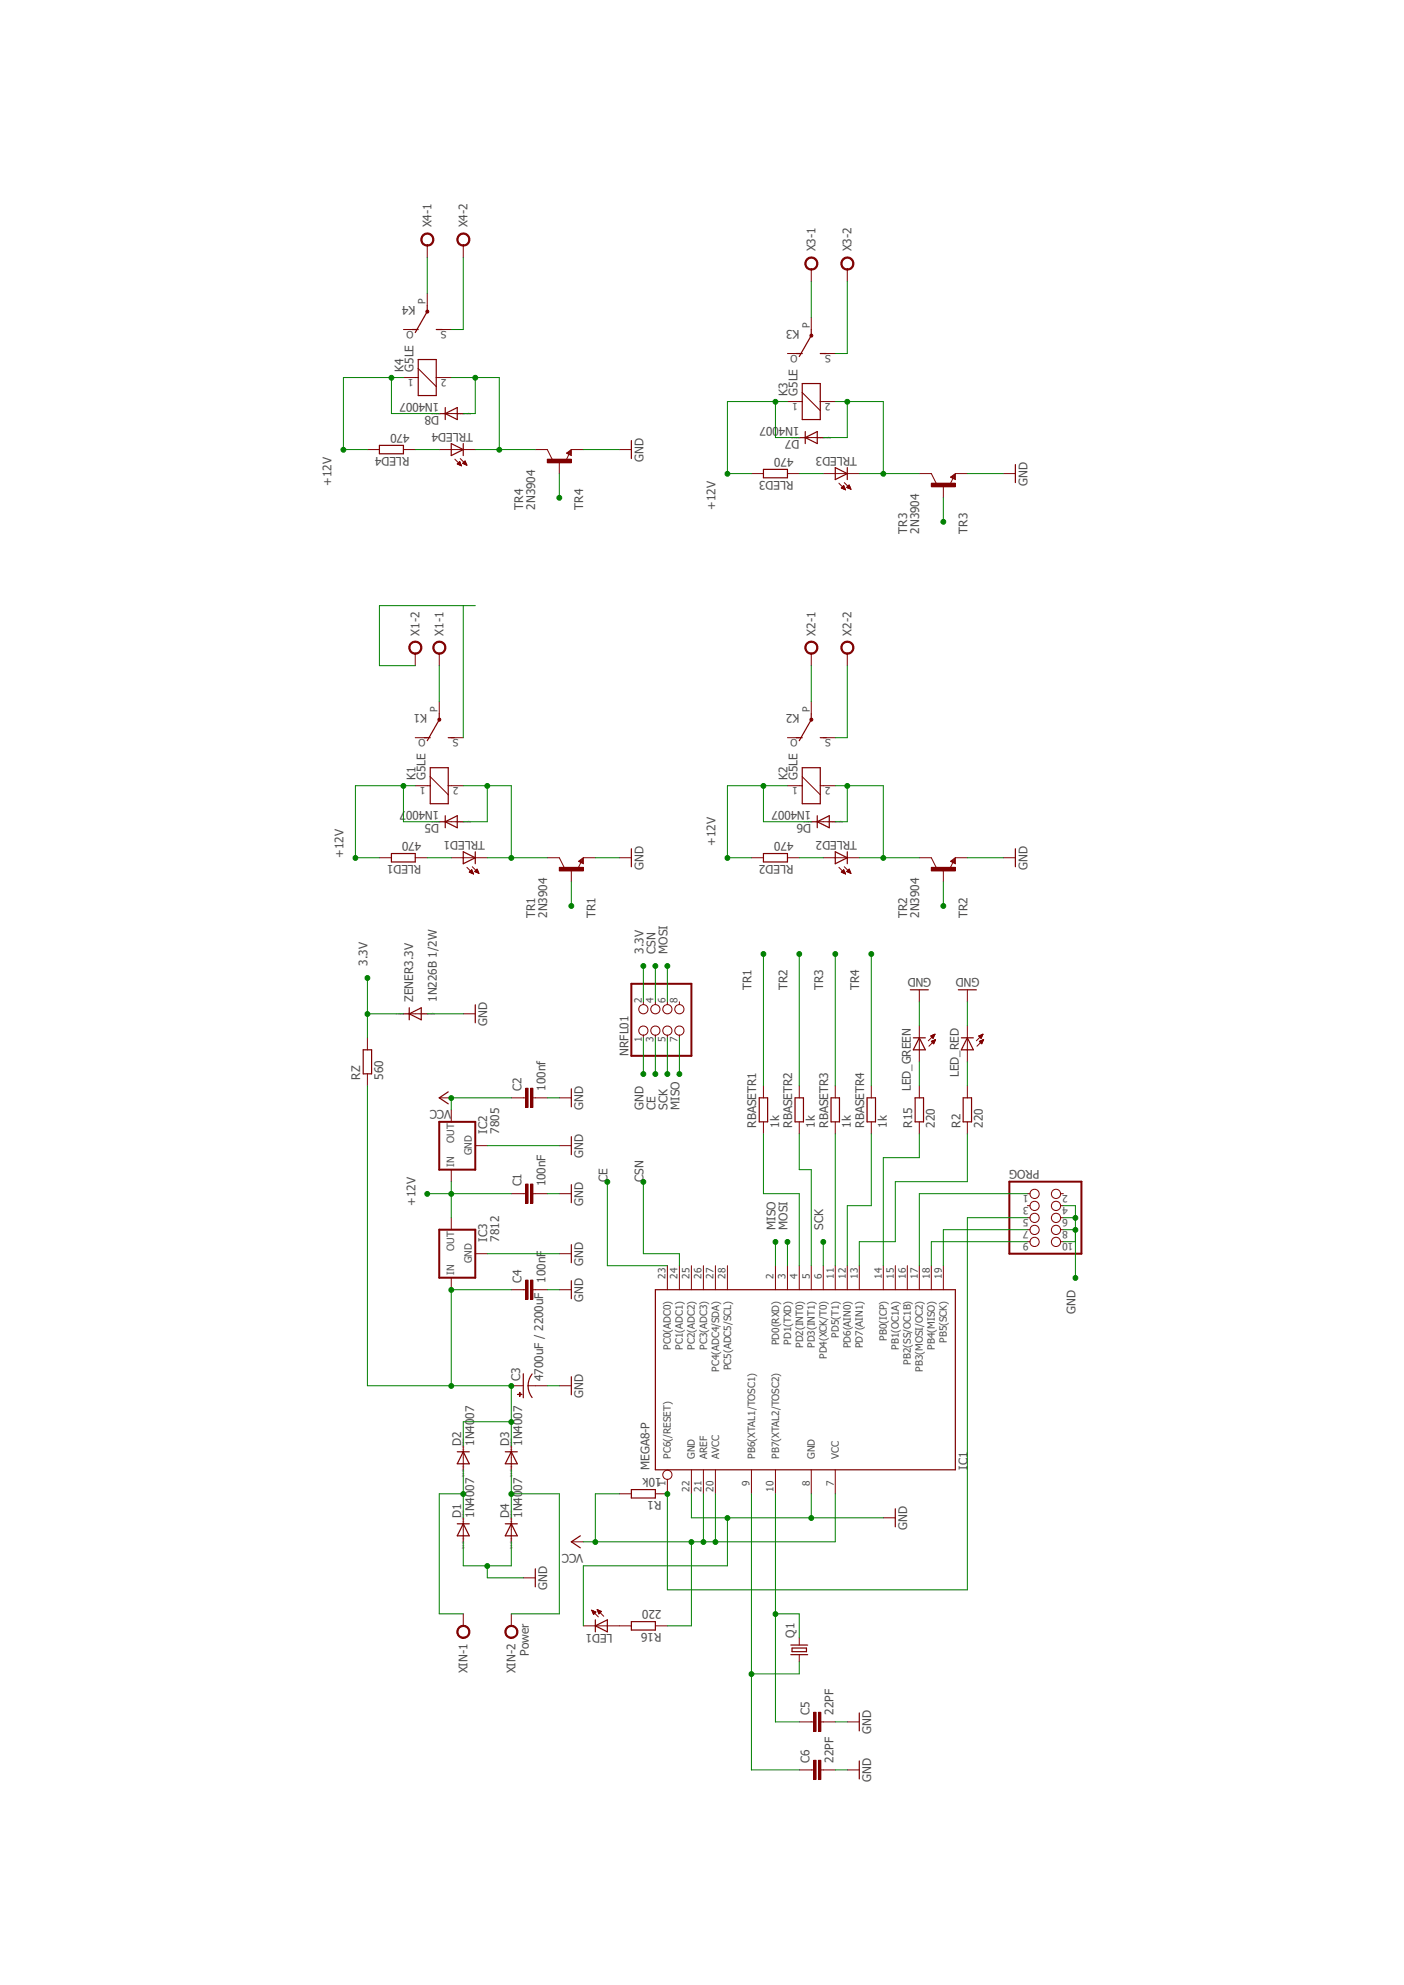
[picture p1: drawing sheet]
<svg xmlns="http://www.w3.org/2000/svg" width="297mm" height="420mm" viewBox="0 0 297 420" stroke-linecap="round" stroke-linejoin="round" font-family="sans-serif">
<defs><g id="words">
<g font-size="2.5" fill="#505050">
<text x="91.3" y="48.1" transform="rotate(-90 91.3 48.1)">X4-1</text>
<text x="98.9" y="48.1" transform="rotate(-90 98.9 48.1)">X4-2</text>
<text x="172.5" y="53.2" transform="rotate(-90 172.5 53.2)">X3-1</text>
<text x="180.1" y="53.2" transform="rotate(-90 180.1 53.2)">X3-2</text>
<text x="87.9" y="64.6" transform="rotate(-180 87.9 64.6)">K4</text>
<text x="169.1" y="69.7" transform="rotate(-180 169.1 69.7)">K3</text>
<text x="85.3" y="78.6" transform="rotate(-90 85.3 78.6)">K4</text>
<text x="87.5" y="78.6" transform="rotate(-90 87.5 78.6)">G5LE</text>
<text x="166.6" y="83.7" transform="rotate(-90 166.6 83.7)">K3</text>
<text x="168.7" y="83.7" transform="rotate(-90 168.7 83.7)">G5LE</text>
<text x="92.9" y="85.2" transform="rotate(-180 92.9 85.2)">1N4007</text>
<text x="92.9" y="88" transform="rotate(-180 92.9 88)">D8</text>
<text x="86.6" y="91.8" transform="rotate(-180 86.6 91.8)">470</text>
<text x="100" y="91.6" transform="rotate(-180 100 91.6)">TRLED4</text>
<text x="169.1" y="90.3" transform="rotate(-180 169.1 90.3)">1N4007</text>
<text x="169.1" y="93.1" transform="rotate(-180 169.1 93.1)">D7</text>
<text x="86.6" y="96.6" transform="rotate(-180 86.6 96.6)">RLED4</text>
<text x="136.1" y="97.7" transform="rotate(-90 136.1 97.7)">GND</text>
<text x="167.9" y="96.9" transform="rotate(-180 167.9 96.9)">470</text>
<text x="167.9" y="101.7" transform="rotate(-180 167.9 101.7)">RLED3</text>
<text x="181.3" y="96.6" transform="rotate(-180 181.3 96.6)">TRLED3</text>
<text x="70.1" y="102.7" transform="rotate(-90 70.1 102.7)">+12V</text>
<text x="110.7" y="107.8" transform="rotate(-90 110.7 107.8)">TR4</text>
<text x="113.2" y="107.8" transform="rotate(-90 113.2 107.8)">2N3904</text>
<text x="123.4" y="107.8" transform="rotate(-90 123.4 107.8)">TR4</text>
<text x="151.3" y="107.8" transform="rotate(-90 151.3 107.8)">+12V</text>
<text x="217.3" y="102.7" transform="rotate(-90 217.3 102.7)">GND</text>
<text x="191.9" y="112.9" transform="rotate(-90 191.9 112.9)">TR3</text>
<text x="194.5" y="112.9" transform="rotate(-90 194.5 112.9)">2N3904</text>
<text x="204.6" y="112.9" transform="rotate(-90 204.6 112.9)">TR3</text>
<text x="88.7" y="134.5" transform="rotate(-90 88.7 134.5)">X1-2</text>
<text x="93.8" y="134.5" transform="rotate(-90 93.8 134.5)">X1-1</text>
<text x="172.5" y="134.5" transform="rotate(-90 172.5 134.5)">X2-1</text>
<text x="180.1" y="134.5" transform="rotate(-90 180.1 134.5)">X2-2</text>
<text x="90.4" y="151" transform="rotate(-180 90.4 151)">K1</text>
<text x="169.1" y="151" transform="rotate(-180 169.1 151)">K2</text>
<text x="87.9" y="165" transform="rotate(-90 87.9 165)">K1</text>
<text x="90" y="165" transform="rotate(-90 90 165)">G5LE</text>
<text x="166.6" y="165" transform="rotate(-90 166.6 165)">K2</text>
<text x="168.7" y="165" transform="rotate(-90 168.7 165)">G5LE</text>
<text x="92.9" y="171.5" transform="rotate(-180 92.9 171.5)">1N4007</text>
<text x="171.6" y="171.5" transform="rotate(-180 171.6 171.5)">1N4007</text>
<text x="89.1" y="178.2" transform="rotate(-180 89.1 178.2)">470</text>
<text x="92.9" y="174.3" transform="rotate(-180 92.9 174.3)">D5</text>
<text x="102.6" y="177.9" transform="rotate(-180 102.6 177.9)">TRLED1</text>
<text x="151.3" y="178.9" transform="rotate(-90 151.3 178.9)">+12V</text>
<text x="167.9" y="178.2" transform="rotate(-180 167.9 178.2)">470</text>
<text x="171.6" y="174.3" transform="rotate(-180 171.6 174.3)">D6</text>
<text x="181.3" y="177.9" transform="rotate(-180 181.3 177.9)">TRLED2</text>
<text x="72.6" y="181.5" transform="rotate(-90 72.6 181.5)">+12V</text>
<text x="89.1" y="183" transform="rotate(-180 89.1 183)">RLED1</text>
<text x="136.1" y="184" transform="rotate(-90 136.1 184)">GND</text>
<text x="167.9" y="183" transform="rotate(-180 167.9 183)">RLED2</text>
<text x="217.3" y="184" transform="rotate(-90 217.3 184)">GND</text>
<text x="113.2" y="194.2" transform="rotate(-90 113.2 194.2)">TR1</text>
<text x="115.8" y="194.2" transform="rotate(-90 115.8 194.2)">2N3904</text>
<text x="125.9" y="194.2" transform="rotate(-90 125.9 194.2)">TR1</text>
<text x="191.9" y="194.2" transform="rotate(-90 191.9 194.2)">TR2</text>
<text x="194.5" y="194.2" transform="rotate(-90 194.5 194.2)">2N3904</text>
<text x="204.6" y="194.2" transform="rotate(-90 204.6 194.2)">TR2</text>
<text x="136.1" y="201.8" transform="rotate(-90 136.1 201.8)">3.3V</text>
<text x="138.6" y="201.8" transform="rotate(-90 138.6 201.8)">CSN</text>
<text x="141.2" y="201.8" transform="rotate(-90 141.2 201.8)">MOSI</text>
<text x="77.7" y="204.3" transform="rotate(-90 77.7 204.3)">3.3V</text>
<text x="159" y="209.4" transform="rotate(-90 159 209.4)">TR1</text>
<text x="166.6" y="209.4" transform="rotate(-90 166.6 209.4)">TR2</text>
<text x="174.2" y="209.4" transform="rotate(-90 174.2 209.4)">TR3</text>
<text x="181.8" y="209.4" transform="rotate(-90 181.8 209.4)">TR4</text>
<text x="197" y="206.9" transform="rotate(-180 197 206.9)">GND</text>
<text x="207.2" y="206.9" transform="rotate(-180 207.2 206.9)">GND</text>
<text x="87.4" y="212" transform="rotate(-90 87.4 212)">ZENER3.3V</text>
<text x="92.4" y="212" transform="rotate(-90 92.4 212)">1N226B 1/2W</text>
<text x="103.1" y="217" transform="rotate(-90 103.1 217)">GND</text>
<text x="132.9" y="223.4" transform="rotate(-90 132.9 223.4)">NRFL01</text>
<text x="202.9" y="227.9" transform="rotate(-90 202.9 227.9)">LED_RED</text>
<text x="76.2" y="228.5" transform="rotate(-90 76.2 228.5)">RZ</text>
<text x="81" y="228.5" transform="rotate(-90 81 228.5)">560</text>
<text x="110.3" y="230.7" transform="rotate(-90 110.3 230.7)">C2</text>
<text x="115.4" y="230.7" transform="rotate(-90 115.4 230.7)">100nf</text>
<text x="192.7" y="230.9" transform="rotate(-90 192.7 230.9)">LED_GREEN</text>
<text x="95.5" y="234.8" transform="rotate(-180 95.5 234.8)">VCC</text>
<text x="103.1" y="239.9" transform="rotate(-90 103.1 239.9)">IC2</text>
<text x="105.6" y="239.9" transform="rotate(-90 105.6 239.9)">7805</text>
<text x="123.4" y="234.8" transform="rotate(-90 123.4 234.8)">GND</text>
<text x="136.1" y="234.8" transform="rotate(-90 136.1 234.8)">GND</text>
<text x="138.6" y="234.8" transform="rotate(-90 138.6 234.8)">CE</text>
<text x="141.2" y="234.8" transform="rotate(-90 141.2 234.8)">SCK</text>
<text x="143.7" y="234.8" transform="rotate(-90 143.7 234.8)">MISO</text>
<text x="160" y="238.6" transform="rotate(-90 160 238.6)">RBASETR1</text>
<text x="164.8" y="238.6" transform="rotate(-90 164.8 238.6)">1k</text>
<text x="167.6" y="238.6" transform="rotate(-90 167.6 238.6)">RBASETR2</text>
<text x="172.4" y="238.6" transform="rotate(-90 172.4 238.6)">1k</text>
<text x="175.2" y="238.6" transform="rotate(-90 175.2 238.6)">RBASETR3</text>
<text x="180" y="238.6" transform="rotate(-90 180 238.6)">1k</text>
<text x="182.8" y="238.6" transform="rotate(-90 182.8 238.6)">RBASETR4</text>
<text x="187.6" y="238.6" transform="rotate(-90 187.6 238.6)">1k</text>
<text x="193" y="238.6" transform="rotate(-90 193 238.6)">R15</text>
<text x="197.8" y="238.6" transform="rotate(-90 197.8 238.6)">220</text>
<text x="203.2" y="238.6" transform="rotate(-90 203.2 238.6)">R2</text>
<text x="207.9" y="238.6" transform="rotate(-90 207.9 238.6)">220</text>
<text x="123.4" y="245" transform="rotate(-90 123.4 245)">GND</text>
<text x="110.3" y="251" transform="rotate(-90 110.3 251)">C1</text>
<text x="115.4" y="251" transform="rotate(-90 115.4 251)">100nF</text>
<text x="128.5" y="250" transform="rotate(-90 128.5 250)">CE</text>
<text x="136.1" y="250" transform="rotate(-90 136.1 250)">CSN</text>
<text x="219.9" y="247.6" transform="rotate(-180 219.9 247.6)">PROG</text>
<text x="87.9" y="255.1" transform="rotate(-90 87.9 255.1)">+12V</text>
<text x="123.4" y="255.1" transform="rotate(-90 123.4 255.1)">GND</text>
<text x="103.1" y="262.7" transform="rotate(-90 103.1 262.7)">IC3</text>
<text x="105.6" y="262.7" transform="rotate(-90 105.6 262.7)">7812</text>
<text x="164" y="260.2" transform="rotate(-90 164 260.2)">MISO</text>
<text x="166.6" y="260.2" transform="rotate(-90 166.6 260.2)">MOSI</text>
<text x="174.2" y="260.2" transform="rotate(-90 174.2 260.2)">SCK</text>
<text x="123.4" y="267.8" transform="rotate(-90 123.4 267.8)">GND</text>
<text x="110.3" y="271.4" transform="rotate(-90 110.3 271.4)">C4</text>
<text x="115.4" y="271.4" transform="rotate(-90 115.4 271.4)">100nF</text>
<text x="123.4" y="275.4" transform="rotate(-90 123.4 275.4)">GND</text>
<text x="227.5" y="278" transform="rotate(-90 227.5 278)">GND</text>
<text x="110.1" y="292.2" transform="rotate(-90 110.1 292.2)">C3</text>
<text x="114.9" y="292.2" transform="rotate(-90 114.9 292.2)">4700uF / 2200uF</text>
<text x="123.4" y="295.7" transform="rotate(-90 123.4 295.7)">GND</text>
<text x="97.5" y="305.9" transform="rotate(-90 97.5 305.9)">D2</text>
<text x="100.3" y="305.9" transform="rotate(-90 100.3 305.9)">1N4007</text>
<text x="107.7" y="305.9" transform="rotate(-90 107.7 305.9)">D3</text>
<text x="110.5" y="305.9" transform="rotate(-90 110.5 305.9)">1N4007</text>
<text x="137.4" y="311" transform="rotate(-90 137.4 311)">MEGA8-P</text>
<text x="204.6" y="311" transform="rotate(-90 204.6 311)">IC1</text>
<text x="139.9" y="312.8" transform="rotate(-180 139.9 312.8)">10k</text>
<text x="139.9" y="317.6" transform="rotate(-180 139.9 317.6)">R1</text>
<text x="97.5" y="321.1" transform="rotate(-90 97.5 321.1)">D1</text>
<text x="100.3" y="321.1" transform="rotate(-90 100.3 321.1)">1N4007</text>
<text x="107.7" y="321.1" transform="rotate(-90 107.7 321.1)">D4</text>
<text x="110.5" y="321.1" transform="rotate(-90 110.5 321.1)">1N4007</text>
<text x="191.9" y="323.7" transform="rotate(-90 191.9 323.7)">GND</text>
<text x="123.4" y="328.8" transform="rotate(-180 123.4 328.8)">VCC</text>
<text x="115.8" y="336.4" transform="rotate(-90 115.8 336.4)">GND</text>
<text x="139.9" y="340.7" transform="rotate(-180 139.9 340.7)">220</text>
<text x="129.6" y="345.8" transform="rotate(-180 129.6 345.8)">LED1</text>
<text x="139.9" y="345.5" transform="rotate(-180 139.9 345.5)">R16</text>
<text x="168.1" y="346.5" transform="rotate(-90 168.1 346.5)">Q1</text>
<text x="111.8" y="350.3" transform="rotate(-90 111.8 350.3)">Power</text>
<text x="98.9" y="354.1" transform="rotate(-90 98.9 354.1)">XIN-1</text>
<text x="109.1" y="354.1" transform="rotate(-90 109.1 354.1)">XIN-2</text>
<text x="171.2" y="362.8" transform="rotate(-90 171.2 362.8)">C5</text>
<text x="176.3" y="362.8" transform="rotate(-90 176.3 362.8)">22PF</text>
<text x="184.3" y="366.9" transform="rotate(-90 184.3 366.9)">GND</text>
<text x="171.2" y="373" transform="rotate(-90 171.2 373)">C6</text>
<text x="176.3" y="373" transform="rotate(-90 176.3 373)">22PF</text>
<text x="184.3" y="377" transform="rotate(-90 184.3 377)">GND</text>
</g>
<g font-size="2.1" fill="#505050">
<text x="90" y="64.3" transform="rotate(-90 90 64.3)">P</text>
<text x="87.5" y="70.1" transform="rotate(-180 87.5 70.1)">O</text>
<text x="94.5" y="70.1" transform="rotate(-180 94.5 70.1)">S</text>
<text x="171.3" y="69.4" transform="rotate(-90 171.3 69.4)">P</text>
<text x="168.7" y="75.2" transform="rotate(-180 168.7 75.2)">O</text>
<text x="175.7" y="75.2" transform="rotate(-180 175.7 75.2)">S</text>
<text x="87.5" y="80.3" transform="rotate(-180 87.5 80.3)">1</text>
<text x="94.4" y="80.3" transform="rotate(-180 94.4 80.3)">2</text>
<text x="168.7" y="85.3" transform="rotate(-180 168.7 85.3)">1</text>
<text x="175.7" y="85.3" transform="rotate(-180 175.7 85.3)">2</text>
<text x="92.6" y="150.7" transform="rotate(-90 92.6 150.7)">P</text>
<text x="171.3" y="150.7" transform="rotate(-90 171.3 150.7)">P</text>
<text x="90" y="156.4" transform="rotate(-180 90 156.4)">O</text>
<text x="97" y="156.4" transform="rotate(-180 97 156.4)">S</text>
<text x="168.7" y="156.4" transform="rotate(-180 168.7 156.4)">O</text>
<text x="175.7" y="156.4" transform="rotate(-180 175.7 156.4)">S</text>
<text x="90" y="166.6" transform="rotate(-180 90 166.6)">1</text>
<text x="97" y="166.6" transform="rotate(-180 97 166.6)">2</text>
<text x="168.7" y="166.6" transform="rotate(-180 168.7 166.6)">1</text>
<text x="175.7" y="166.6" transform="rotate(-180 175.7 166.6)">2</text>
<text x="135.8" y="212.1" transform="rotate(-90 135.8 212.1)">2</text>
<text x="138.3" y="212.1" transform="rotate(-90 138.3 212.1)">4</text>
<text x="140.8" y="212.1" transform="rotate(-90 140.8 212.1)">6</text>
<text x="143.3" y="212.1" transform="rotate(-90 143.3 212.1)">8</text>
<text x="135.8" y="220.5" transform="rotate(-90 135.8 220.5)">1</text>
<text x="138.3" y="220.5" transform="rotate(-90 138.3 220.5)">3</text>
<text x="140.8" y="220.5" transform="rotate(-90 140.8 220.5)">5</text>
<text x="143.3" y="220.5" transform="rotate(-90 143.3 220.5)">7</text>
<text x="96.1" y="241.8" transform="rotate(-90 96.1 241.8)">OUT</text>
<text x="99.8" y="244.5" transform="rotate(-90 99.8 244.5)">GND</text>
<text x="96.1" y="246.9" transform="rotate(-90 96.1 246.9)">IN</text>
<text x="217.6" y="252.9" transform="rotate(-180 217.6 252.9)">1</text>
<text x="217.6" y="255.5" transform="rotate(-180 217.6 255.5)">3</text>
<text x="225.9" y="252.9" transform="rotate(-180 225.9 252.9)">2</text>
<text x="225.9" y="255.5" transform="rotate(-180 225.9 255.5)">4</text>
<text x="217.6" y="258" transform="rotate(-180 217.6 258)">5</text>
<text x="217.6" y="260.6" transform="rotate(-180 217.6 260.6)">7</text>
<text x="217.6" y="263.1" transform="rotate(-180 217.6 263.1)">9</text>
<text x="225.9" y="258" transform="rotate(-180 225.9 258)">6</text>
<text x="225.9" y="260.6" transform="rotate(-180 225.9 260.6)">8</text>
<text x="227" y="263.1" transform="rotate(-180 227 263.1)">10</text>
<text x="96.1" y="269.7" transform="rotate(-90 96.1 269.7)">IN</text>
<text x="96.1" y="264.6" transform="rotate(-90 96.1 264.6)">OUT</text>
<text x="99.8" y="267.3" transform="rotate(-90 99.8 267.3)">GND</text>
<text x="140.8" y="270.6" transform="rotate(-90 140.8 270.6)">23</text>
<text x="143.3" y="270.6" transform="rotate(-90 143.3 270.6)">24</text>
<text x="145.9" y="270.6" transform="rotate(-90 145.9 270.6)">25</text>
<text x="148.4" y="270.6" transform="rotate(-90 148.4 270.6)">26</text>
<text x="151" y="270.6" transform="rotate(-90 151 270.6)">27</text>
<text x="153.5" y="270.6" transform="rotate(-90 153.5 270.6)">28</text>
<text x="163.7" y="270.6" transform="rotate(-90 163.7 270.6)">2</text>
<text x="166.2" y="270.6" transform="rotate(-90 166.2 270.6)">3</text>
<text x="168.7" y="270.6" transform="rotate(-90 168.7 270.6)">4</text>
<text x="171.3" y="270.6" transform="rotate(-90 171.3 270.6)">5</text>
<text x="173.8" y="270.6" transform="rotate(-90 173.8 270.6)">6</text>
<text x="176.4" y="270.6" transform="rotate(-90 176.4 270.6)">11</text>
<text x="178.9" y="270.6" transform="rotate(-90 178.9 270.6)">12</text>
<text x="181.4" y="270.6" transform="rotate(-90 181.4 270.6)">13</text>
<text x="186.5" y="270.6" transform="rotate(-90 186.5 270.6)">14</text>
<text x="189.1" y="270.6" transform="rotate(-90 189.1 270.6)">15</text>
<text x="191.6" y="270.6" transform="rotate(-90 191.6 270.6)">16</text>
<text x="194.1" y="270.6" transform="rotate(-90 194.1 270.6)">17</text>
<text x="196.7" y="270.6" transform="rotate(-90 196.7 270.6)">18</text>
<text x="199.2" y="270.6" transform="rotate(-90 199.2 270.6)">19</text>
<text x="141.9" y="285.6" transform="rotate(-90 141.9 285.6)">PC0(ADC0)</text>
<text x="144.5" y="285.6" transform="rotate(-90 144.5 285.6)">PC1(ADC1)</text>
<text x="147" y="285.6" transform="rotate(-90 147 285.6)">PC2(ADC2)</text>
<text x="149.6" y="285.6" transform="rotate(-90 149.6 285.6)">PC3(ADC3)</text>
<text x="164.8" y="284.6" transform="rotate(-90 164.8 284.6)">PD0(RXD)</text>
<text x="167.3" y="284.5" transform="rotate(-90 167.3 284.5)">PD1(TXD)</text>
<text x="169.9" y="285.2" transform="rotate(-90 169.9 285.2)">PD2(INT0)</text>
<text x="172.4" y="285.2" transform="rotate(-90 172.4 285.2)">PD3(INT1)</text>
<text x="174.9" y="287.5" transform="rotate(-90 174.9 287.5)">PD4(XCK/T0)</text>
<text x="177.5" y="283" transform="rotate(-90 177.5 283)">PD5(T1)</text>
<text x="180" y="285.2" transform="rotate(-90 180 285.2)">PD6(AIN0)</text>
<text x="182.5" y="285.2" transform="rotate(-90 182.5 285.2)">PD7(AIN1)</text>
<text x="187.6" y="283.7" transform="rotate(-90 187.6 283.7)">PB0(ICP)</text>
<text x="190.2" y="285.6" transform="rotate(-90 190.2 285.6)">PB1(OC1A)</text>
<text x="197.8" y="285.5" transform="rotate(-90 197.8 285.5)">PB4(MISO)</text>
<text x="200.3" y="284.1" transform="rotate(-90 200.3 284.1)">PB5(SCK)</text>
<text x="152.1" y="290.3" transform="rotate(-90 152.1 290.3)">PC4(ADC4/SDA)</text>
<text x="154.6" y="289.9" transform="rotate(-90 154.6 289.9)">PC5(ADC5/SCL)</text>
<text x="192.7" y="288.7" transform="rotate(-90 192.7 288.7)">PB2(SS/OC1B)</text>
<text x="195.2" y="290.2" transform="rotate(-90 195.2 290.2)">PB3(MOSI/OC2)</text>
<text x="141.9" y="308.6" transform="rotate(-90 141.9 308.6)">PC6(/RESET)</text>
<text x="147" y="308.6" transform="rotate(-90 147 308.6)">GND</text>
<text x="149.6" y="308.6" transform="rotate(-90 149.6 308.6)">AREF</text>
<text x="152.1" y="308.6" transform="rotate(-90 152.1 308.6)">AVCC</text>
<text x="159.7" y="308.6" transform="rotate(-90 159.7 308.6)">PB6(XTAL1/TOSC1)</text>
<text x="164.8" y="308.6" transform="rotate(-90 164.8 308.6)">PB7(XTAL2/TOSC2)</text>
<text x="172.4" y="308.6" transform="rotate(-90 172.4 308.6)">GND</text>
<text x="177.5" y="308.6" transform="rotate(-90 177.5 308.6)">VCC</text>
<text x="140.8" y="314.4" transform="rotate(-90 140.8 314.4)">1</text>
<text x="145.9" y="315.6" transform="rotate(-90 145.9 315.6)">22</text>
<text x="148.4" y="315.6" transform="rotate(-90 148.4 315.6)">21</text>
<text x="151" y="315.6" transform="rotate(-90 151 315.6)">20</text>
<text x="158.6" y="314.4" transform="rotate(-90 158.6 314.4)">9</text>
<text x="163.7" y="315.6" transform="rotate(-90 163.7 315.6)">10</text>
<text x="171.3" y="314.4" transform="rotate(-90 171.3 314.4)">8</text>
<text x="176.4" y="314.4" transform="rotate(-90 176.4 314.4)">7</text>
</g>
<g font-size=".6" fill="#800080">
<text x="94.5" y="87.3" transform="rotate(-180 94.5 87.3)">SpiceOrder 2</text>
<text x="99.6" y="87.3" transform="rotate(-180 99.6 87.3)">SpiceOrder 1</text>
<text x="170.7" y="92.4" transform="rotate(-180 170.7 92.4)">SpiceOrder 2</text>
<text x="175.7" y="92.4" transform="rotate(-180 175.7 92.4)">SpiceOrder 1</text>
<text x="94.5" y="173.7" transform="rotate(-180 94.5 173.7)">SpiceOrder 2</text>
<text x="99.6" y="173.7" transform="rotate(-180 99.6 173.7)">SpiceOrder 1</text>
<text x="173.2" y="173.7" transform="rotate(-180 173.2 173.7)">SpiceOrder 2</text>
<text x="178.3" y="173.7" transform="rotate(-180 178.3 173.7)">SpiceOrder 1</text>
<text x="86.9" y="214.3" transform="rotate(-180 86.9 214.3)">SpiceOrder 2</text>
<text x="92" y="214.3" transform="rotate(-180 92 214.3)">SpiceOrder 1</text>
<text x="98.2" y="307.5" transform="rotate(-90 98.2 307.5)">SpiceOrder 2</text>
<text x="108.4" y="307.5" transform="rotate(-90 108.4 307.5)">SpiceOrder 2</text>
<text x="98.2" y="312.6" transform="rotate(-90 98.2 312.6)">SpiceOrder 1</text>
<text x="108.4" y="312.6" transform="rotate(-90 108.4 312.6)">SpiceOrder 1</text>
<text x="98.2" y="322.7" transform="rotate(-90 98.2 322.7)">SpiceOrder 2</text>
<text x="108.4" y="322.7" transform="rotate(-90 108.4 322.7)">SpiceOrder 2</text>
<text x="98.2" y="327.8" transform="rotate(-90 98.2 327.8)">SpiceOrder 1</text>
<text x="108.4" y="327.8" transform="rotate(-90 108.4 327.8)">SpiceOrder 1</text>
</g>
</g></defs>
<path d="M67.7 42.3l161.6 335.4M229.3 42.3l-161.6 335.4" fill="none" stroke="#fff" stroke-width=".21"/>
<g fill="none" stroke="#800000" stroke-width=".25">
<path d="M160.6 232.3h1.8v5.1h-1.8zM168.2 232.3h1.8v5.1h-1.8zM175.8 232.3h1.8v5.1h-1.8zM183.4 232.3h1.8v5.1h-1.8zM193.6 232.3h1.8v5.1h-1.8zM138.6 272.9h63.5v38.1h-63.5zM133.6 315.2h5v1.7h-5zM189.4 319.2v3.8M96.7 322.4h2.6M98 322.4l1.3 2.6h-2.6zM122.8 325l-1.9 1.2 1.9 1.3M125.9 344l2.6-1.3v2.6z"/>
<path d="M125.9 342.7v2.6M133.6 343.1h5v1.8h-5z"/>
</g>
<g fill="none" stroke="#800000" stroke-width=".21">
<path d="M95.5 234.8v2.6M161.5 229.7v2.6M161.5 237.4v2.5M169.1 229.7v2.6M169.1 237.4v2.5M176.7 229.7v2.6M176.7 237.4v2.5M184.3 229.7v2.6M184.3 237.4v2.5M194.5 229.7v2.6M194.5 237.4v2.5M95.5 247.5v2.5"/>
<path d="M100.5 242.4h2.6M110.7 252.6h.5M112.7 252.6h.5M217.3 252.6h.6M217.3 255.1h.6M217.3 257.6h.6M224.4 252.6h.6M224.4 255.1h.6M224.4 257.6h.6M141.2 267.8v5.1M143.7 267.8v5.1M146.3 267.8v5.1"/>
<path d="M148.8 267.8v5.1M151.3 267.8v5.1M153.9 267.8v5.1M164 267.8v5.1M166.6 267.8v5.1M169.1 267.8v5.1M171.6 267.8v5.1M174.2 267.8v5.1M176.7 267.8v5.1M179.2 267.8v5.1M181.8 267.8v5.1M186.9 267.8v5.1"/>
<path d="M189.4 267.8v5.1M191.9 267.8v5.1M194.5 267.8v5.1M197 267.8v5.1M199.6 267.8v5.1M217.3 260.2h.6M217.3 262.7h.6M224.4 260.2h.6M224.4 262.7h.6M131 316.1h2.6M141.2 313v3.1h-2.6M146.3 311v5.1"/>
<path d="M148.8 311v5.1M151.3 311v5.1M159 311v5.1M164 311v5.1M171.6 311v5.1M176.7 311v5.1M98 321.1v5.1M120.9 326.2h2.5M186.9 321.1h2.5M123.4 344h10.2M125.2 340.7l1.4 1.4M125.2 340.7l.9 .4-.5 .5"/>
<path d="M125.2 340.7l.4 .9M125.2 340.7h.1M125.3 340.7v.3M125.4 340.8v.4M125.5 340.8v.6M125.6 340.9v.7M125.6 340.9v.6M125.7 341v.4M125.8 341v.3M125.9 341v.2M126 341v.2M126.3 340.6l1.4 1.4"/>
<path d="M126.3 340.6l.9 .4-.5 .5M126.3 340.6l.4 .9M126.4 340.6v.1M126.4 340.6v.3M126.5 340.7v.4M126.6 340.7v.5M126.7 340.7v.8M126.8 340.8v.6M126.9 340.8v.5M127 340.9v.3M127.1 340.9v.2M127.2 340.9v.1"/>
<path d="M138.6 344h2.6"/>
<circle cx="218.9" cy="255.1" r=".98"/>
<circle cx="218.9" cy="257.7" r=".98"/>
<circle cx="218.9" cy="252.6" r=".98"/>
<circle cx="223.4" cy="257.7" r=".98"/>
<circle cx="223.4" cy="255.1" r=".98"/>
<circle cx="223.4" cy="252.6" r=".98"/>
<circle cx="218.9" cy="262.8" r=".98"/>
<circle cx="218.9" cy="260.2" r=".98"/>
<circle cx="223.4" cy="262.8" r=".98"/>
<circle cx="223.4" cy="260.2" r=".98"/>
<circle cx="141.2" cy="312" r=".98"/>
</g>
<path d="M92.9 237.4h7.6v10.1h-7.6zM213.5 250h15.3v15.3h-15.3z" fill="none" stroke="#800000" stroke-width=".42"/>
<path d="M112.2 250.5h.5v4.1h-.5z" fill-rule="evenodd" fill="#800000"/>
<path d="M112.2 250.5h.5v4.1h-.5z" fill="none" stroke="#800000" stroke-width=".21"/>
<path d="M111.2 250.5h.5v4.1h-.5z" fill-rule="evenodd" fill="#800000"/>
<path d="M110.7 232.3h.5M112.7 232.3h.5M108.2 252.6h2.5M111.2 250.5h.5v4.1h-.5zM113.2 252.6h2.6" fill="none" stroke="#800000" stroke-width=".21"/>
<path d="M112.2 230.3h.5v4h-.5z" fill-rule="evenodd" fill="#800000"/>
<path d="M112.2 230.3h.5v4h-.5z" fill="none" stroke="#800000" stroke-width=".21"/>
<path d="M111.2 230.3h.5v4h-.5z" fill-rule="evenodd" fill="#800000"/>
<path d="M108.2 232.3h2.5M111.2 230.3h.5v4h-.5zM113.2 232.3h2.6M118.3 232.3h2.6M118.3 252.6h2.6M118.3 242.4h2.6M110.7 333.8h2.5" fill="none" stroke="#800000" stroke-width=".21"/>
<path d="M120.9 230.4v3.8M120.9 240.5v3.8M120.9 250.7v3.8M113.2 331.9v3.8" fill="none" stroke="#800000" stroke-width=".25"/>
<path d="M97.1 344.2a1.39 1.39 0 0 1 2.2 .6 1.39 1.39 0 0 1-1.3 1.9v-.3a1.13 1.13 0 0 1-1.1-1.5 1.13 1.13 0 0 1 1.9-.4 1.13 1.13 0 0 1-.4 1.8l-.4 .1v.3a1.39 1.39 0 0 1-1.3-1 1.39 1.39 0 0 1 .4-1.5z" fill-rule="evenodd" fill="#800000"/>
<path d="M97.1 344.2a1.39 1.39 0 0 1 2.2 .6 1.39 1.39 0 0 1-1.3 1.9v-.3a1.13 1.13 0 0 1-1.1-1.5 1.13 1.13 0 0 1 1.9-.4 1.13 1.13 0 0 1-.4 1.8l-.4 .1v.3a1.39 1.39 0 0 1-1.3-1 1.39 1.39 0 0 1 .4-1.5zM98 341.5v2.5" fill="none" stroke="#800000" stroke-width=".21"/>
<path d="M107.3 344.2a1.39 1.39 0 0 1 2.2 .6 1.39 1.39 0 0 1-1.3 1.9v-.3a1.13 1.13 0 0 1-1.1-1.5 1.13 1.13 0 0 1 1.8-.4 1.13 1.13 0 0 1-.4 1.8l-.3 .1v.3a1.39 1.39 0 0 1-1.3-1 1.39 1.39 0 0 1 .4-1.5z" fill-rule="evenodd" fill="#800000"/>
<path d="M92.9 232.3h2.6M111.7 293.2h1.5M107.3 344.2a1.39 1.39 0 0 1 2.2 .6 1.39 1.39 0 0 1-1.3 1.9v-.3a1.13 1.13 0 0 1-1.1-1.5 1.13 1.13 0 0 1 1.8-.4 1.13 1.13 0 0 1-.4 1.8l-.3 .1v.3a1.39 1.39 0 0 1-1.3-1 1.39 1.39 0 0 1 .4-1.5zM108.2 341.5v2.5" fill="none" stroke="#800000" stroke-width=".21"/>
<path d="M94.8 231l-1.9 1.3 1.9 1.3M110.7 290.7v5M112.6 290.7a4.1 4.1 0 0 0 0 5" fill="none" stroke="#800000" stroke-width=".25"/>
<path d="M109.9 294.6l.1 .8z" fill-rule="evenodd" fill="#800000"/>
<path d="M109.9 294.6l.1 .8z" fill="none" stroke="#800000" stroke-width=".21"/>
<path d="M109.6 295l.8 .1z" fill-rule="evenodd" fill="#800000"/>
<g fill="none" stroke="#800000" stroke-width=".21">
<path d="M95.5 257.6v2.6M95.5 270.3v2.6M100.5 265.3h2.6M110.7 272.9h.5M112.7 272.9h.5M118.3 265.3h2.6M108.2 293.2h2.5M109.6 295l.8 .1zM113.2 293.2h2.6M118.3 293.2h2.6M98 305.9v5.1M108.2 305.9v5.1"/>
<path d="M108.2 321.1v5.1"/>
</g>
<path d="M120.9 263.4v3.8M120.9 291.3v3.8M96.7 307.2h2.6M98 307.2l1.3 2.5h-2.6zM106.9 307.2h2.5M108.2 307.2l1.2 2.5h-2.5zM106.9 322.4h2.5M108.2 322.4l1.2 2.6h-2.5z" fill="none" stroke="#800000" stroke-width=".25"/>
<path d="M92.9 260.2h7.6v10.1h-7.6z" fill="none" stroke="#800000" stroke-width=".42"/>
<path d="M112.2 270.8h.5v4.1h-.5z" fill-rule="evenodd" fill="#800000"/>
<path d="M112.2 270.8h.5v4.1h-.5z" fill="none" stroke="#800000" stroke-width=".21"/>
<path d="M111.2 270.8h.5v4.1h-.5z" fill-rule="evenodd" fill="#800000"/>
<path d="M108.2 272.9h2.5M111.2 270.8h.5v4.1h-.5zM113.2 272.9h2.6M118.3 272.9h2.6M171.6 364.3h.5M173.7 364.3h.5" fill="none" stroke="#800000" stroke-width=".21"/>
<path d="M120.9 271v3.8" fill="none" stroke="#800000" stroke-width=".25"/>
<path d="M173.1 362.3h.6v4.1h-.6z" fill-rule="evenodd" fill="#800000"/>
<path d="M173.1 362.3h.6v4.1h-.6z" fill="none" stroke="#800000" stroke-width=".21"/>
<path d="M172.1 362.3h.5v4.1h-.5z" fill-rule="evenodd" fill="#800000"/>
<path d="M169.1 364.3h2.5M171.6 374.5h.5M172.1 362.3h.5v4.1h-.5zM173.7 374.5h.5M174.2 364.3h2.5" fill="none" stroke="#800000" stroke-width=".21"/>
<path d="M173.1 372.4h.6v4.1h-.6z" fill-rule="evenodd" fill="#800000"/>
<path d="M173.1 372.4h.6v4.1h-.6z" fill="none" stroke="#800000" stroke-width=".21"/>
<path d="M172.1 372.4h.5v4.1h-.5z" fill-rule="evenodd" fill="#800000"/>
<path d="M118.3 181.5l1 2M122.4 182.2l1-.7v1.3zM122.9 182.5l-.6 1.2M169.1 346.5v1.6M169.1 350.1v1.5M169.1 374.5h2.5M172.1 372.4h.5v4.1h-.5zM174.2 374.5h2.5M179.2 374.5h2.6M179.2 364.3h2.6" fill="none" stroke="#800000" stroke-width=".21"/>
<path d="M122.9 182.2l.2-.1v.4l-.5-.3 .7-.5v.8M167.3 348.1h3.6M167.3 350.1h3.6M167.6 348.7h3v.8h-3zM181.8 362.4v3.8M181.8 372.6v3.8" fill="none" stroke="#800000" stroke-width=".25"/>
<path d="M118.3 183.5h5.1v.8h-5.1z" fill-rule="evenodd" fill="#800000"/>
<g fill="none" stroke="#800000" stroke-width=".21">
<path d="M87.8 166.2h3.2M91 164.3l3.8 3.8M94.8 166.2h3.2M115.8 181.5h2.5M118.3 183.5h5.1v.8h-5.1zM120.9 184v2.6M123.4 181.5h2.5M136.1 212v.5M136.1 219v.6M138.6 212v.5M138.6 219v.6M141.2 212v.5"/>
<path d="M141.2 219v.6M143.7 212v.5M143.7 219v.6"/>
<circle cx="136.1" cy="213.5" r=".98"/>
<circle cx="136.1" cy="218.1" r=".98"/>
<circle cx="138.6" cy="218.1" r=".98"/>
<circle cx="138.6" cy="213.5" r=".98"/>
<circle cx="141.2" cy="213.5" r=".98"/>
<circle cx="141.2" cy="218.1" r=".98"/>
<circle cx="143.7" cy="218.1" r=".98"/>
<circle cx="143.7" cy="213.5" r=".98"/>
</g>
<path d="M133.6 208.2h12.7v15.2h-12.7z" fill="none" stroke="#800000" stroke-width=".42"/>
<path d="M89.7 156.1h1.3M92.9 151v1.3l-2.5 4.4M94.8 156.1h1.3M91 162.4h3.8v7.7h-3.8z" fill="none" stroke="#800000" stroke-width=".25"/>
<path d="M92.7 152h.5v.5l-.3 .1-.2-.1z" fill-rule="evenodd" fill="#800000"/>
<g fill="none" stroke="#800000" stroke-width=".21">
<path d="M87.8 156.1h2.6M92.7 152h.5v.5l-.3 .1-.2-.1zM92.9 148.5v2.5M95.5 156.1h2.5M80.3 181.5h2.5M87.8 181.5h2.6M95.5 181.5h7.6M98.8 183.5l1.4 1.4M99.4 184.4v.1M99.4 184.4v.2M99.5 184.3v.3M99.6 184.2v.5"/>
<path d="M99.7 184.1v.6M99.8 184l-.5 .5 .9 .4M99.8 184l.4 .9M99.8 184v.7M99.9 183.4l1.4 1.4M99.9 184.2v.6M100 184.4v.4M100.1 184.7v.2M100.2 184.9h.1M100.5 184.3v.1M100.6 184.2v.2M100.7 184.1v.4"/>
<path d="M100.8 184.1v.4M100.9 183.9v.7M100.9 183.9l.4 .9-.9-.4zM101 183.9v.7M101 184.1v.6M101.1 184.3v.4M101.2 184.5v.2M101.3 184.7v.1"/>
</g>
<path d="M82.8 180.6h5v1.8h-5zM98 180.2l2.5 1.3-2.5 1.3zM100.5 180.2v2.6" fill="none" stroke="#800000" stroke-width=".25"/>
<path d="M92 136a1.4 1.4 0 0 1 2.3 .6 1.4 1.4 0 0 1-1.4 1.8v-.2a1.13 1.13 0 0 1-1-1.6 1.13 1.13 0 0 1 1.8-.4 1.13 1.13 0 0 1-.4 1.9l-.4 .1v.2a1.4 1.4 0 0 1-1.3-.9 1.4 1.4 0 0 1 .4-1.5z" fill-rule="evenodd" fill="#800000"/>
<path d="M92 136a1.4 1.4 0 0 1 2.3 .6 1.4 1.4 0 0 1-1.4 1.8v-.2a1.13 1.13 0 0 1-1-1.6 1.13 1.13 0 0 1 1.8-.4 1.13 1.13 0 0 1-.4 1.9l-.4 .1v.2a1.4 1.4 0 0 1-1.3-.9 1.4 1.4 0 0 1 .4-1.5zM92.9 138.3v2.5" fill="none" stroke="#800000" stroke-width=".21"/>
<path d="M87 136a1.4 1.4 0 0 1 2.2 .6 1.4 1.4 0 0 1-1.4 1.8v-.2a1.13 1.13 0 0 1-1-1.6 1.13 1.13 0 0 1 1.8-.4 1.13 1.13 0 0 1-.3 1.9l-.5 .1v.2a1.4 1.4 0 0 1-1.2-.9 1.4 1.4 0 0 1 .4-1.5z" fill-rule="evenodd" fill="#800000"/>
<path d="M87 136a1.4 1.4 0 0 1 2.2 .6 1.4 1.4 0 0 1-1.4 1.8v-.2a1.13 1.13 0 0 1-1-1.6 1.13 1.13 0 0 1 1.8-.4 1.13 1.13 0 0 1-.3 1.9l-.5 .1v.2a1.4 1.4 0 0 1-1.2-.9 1.4 1.4 0 0 1 .4-1.5zM87.8 138.3v2.5M131 181.5h2.6M197 181.5l1 2M201.1 182.2l1-.7v1.3zM201.6 182.5l-.6 1.2" fill="none" stroke="#800000" stroke-width=".21"/>
<path d="M133.6 179.6v3.8M201.6 182.2l.2-.1v.4l-.5-.3 .7-.5v.8" fill="none" stroke="#800000" stroke-width=".25"/>
<path d="M197 183.5h5.1v.8h-5.1z" fill-rule="evenodd" fill="#800000"/>
<path d="M166.6 166.2h3.1M169.7 164.3l3.8 3.8M173.5 166.2h3.2M194.5 181.5h2.5M197 183.5h5.1v.8h-5.1zM199.6 184v2.6M202.1 181.5h2.5" fill="none" stroke="#800000" stroke-width=".21"/>
<path d="M168.4 156.1h1.3M171.6 151v1.3l-2.5 4.4M173.5 156.1h1.3M169.7 162.4h3.8v7.7h-3.8z" fill="none" stroke="#800000" stroke-width=".25"/>
<path d="M171.4 152h.5v.5l-.3 .1-.2-.1z" fill-rule="evenodd" fill="#800000"/>
<g fill="none" stroke="#800000" stroke-width=".21">
<path d="M166.6 156.1h2.5M171.4 152h.5v.5l-.3 .1-.2-.1zM171.6 148.5v2.5M174.2 156.1h2.5M159 181.5h2.5M166.6 181.5h2.5M174.2 181.5h7.6M177.5 183.5l1.4 1.4M178.1 184.4v.1M178.1 184.4v.2M178.2 184.3v.3M178.3 184.2v.5"/>
<path d="M178.4 184.1v.6M178.5 184l-.5 .5 .9 .4M178.5 184l.4 .9M178.5 184v.7M178.6 184.2v.6M178.6 183.4l1.4 1.4M178.7 184.4v.4M178.8 184.6v.3M178.9 184.8v.1M179.2 184.3v.1M179.3 184.2v.2M179.4 184.1v.4"/>
<path d="M179.5 184.1v.4M179.5 184v.6M179.6 183.9l.4 .9-.9-.4zM179.7 183.9v.7M179.7 184.1v.6M179.8 184.3v.4M179.9 184.5v.2M180 184.7v.1"/>
</g>
<path d="M161.5 180.6h5.1v1.8h-5.1zM176.7 180.2l2.5 1.3-2.5 1.3zM179.2 180.2v2.6" fill="none" stroke="#800000" stroke-width=".25"/>
<path d="M170.7 136a1.4 1.4 0 0 1 2.3 .6 1.4 1.4 0 0 1-1.4 1.8v-.2a1.13 1.13 0 0 1-1-1.6 1.13 1.13 0 0 1 1.8-.4 1.13 1.13 0 0 1-.4 1.9l-.4 .1v.2a1.4 1.4 0 0 1-1.3-.9 1.4 1.4 0 0 1 .4-1.5z" fill-rule="evenodd" fill="#800000"/>
<path d="M170.7 136a1.4 1.4 0 0 1 2.3 .6 1.4 1.4 0 0 1-1.4 1.8v-.2a1.13 1.13 0 0 1-1-1.6 1.13 1.13 0 0 1 1.8-.4 1.13 1.13 0 0 1-.4 1.9l-.4 .1v.2a1.4 1.4 0 0 1-1.3-.9 1.4 1.4 0 0 1 .4-1.5zM171.6 138.3v2.5" fill="none" stroke="#800000" stroke-width=".21"/>
<path d="M178.4 136a1.4 1.4 0 0 1 2.2 .6 1.4 1.4 0 0 1-1.4 1.8v-.2a1.13 1.13 0 0 1-1-1.6 1.13 1.13 0 0 1 1.8-.4 1.13 1.13 0 0 1-.3 1.9l-.5 .1v.2a1.4 1.4 0 0 1-1.2-.9 1.4 1.4 0 0 1 .4-1.5z" fill-rule="evenodd" fill="#800000"/>
<path d="M197 100.2l1 2M201.1 101l1-.8v1.3zM201.6 101.2l-.6 1.2M178.4 136a1.4 1.4 0 0 1 2.2 .6 1.4 1.4 0 0 1-1.4 1.8v-.2a1.13 1.13 0 0 1-1-1.6 1.13 1.13 0 0 1 1.8-.4 1.13 1.13 0 0 1-.3 1.9l-.5 .1v.2a1.4 1.4 0 0 1-1.2-.9 1.4 1.4 0 0 1 .4-1.5zM179.2 138.3v2.5M212.3 181.5h2.5" fill="none" stroke="#800000" stroke-width=".21"/>
<path d="M201.6 101l.2-.2v.4l-.5-.2 .7-.5v.7M214.8 179.6v3.8" fill="none" stroke="#800000" stroke-width=".25"/>
<path d="M197 102.2h5.1v.8h-5.1z" fill-rule="evenodd" fill="#800000"/>
<path d="M166.6 85h3.1M169.7 83.1l3.8 3.8M173.5 85h3.2M194.5 100.2h2.5M197 102.2h5.1v.8h-5.1zM199.6 102.7v2.6M202.1 100.2h2.5" fill="none" stroke="#800000" stroke-width=".21"/>
<path d="M168.4 74.8h1.3M171.6 69.7v1.3l-2.5 4.4M173.5 74.8h1.3M169.7 81.2h3.8v7.6h-3.8z" fill="none" stroke="#800000" stroke-width=".25"/>
<path d="M171.4 70.8l.2-.1 .3 .1v.4h-.5z" fill-rule="evenodd" fill="#800000"/>
<g fill="none" stroke="#800000" stroke-width=".21">
<path d="M166.6 74.8h2.5M171.4 70.8l.2-.1 .3 .1v.4h-.5zM171.6 67.2v2.5M174.2 74.8h2.5M159 100.2h2.5M166.6 100.2h2.5M174.2 100.2h7.6M177.5 102.2l1.4 1.4M178.1 103.2v.1M178.1 103.1v.2M178.2 103v.4M178.3 102.9v.5"/>
<path d="M178.4 102.8v.6M178.5 102.7l-.5 .6 .9 .3M178.5 102.7l.4 .9M178.5 102.7v.8M178.6 103v.5M178.6 102.1l1.4 1.4M178.7 103.2v.3M178.8 103.4v.2M178.9 103.6h.1M179.2 103v.2M179.3 103v.2M179.4 102.9v.4"/>
<path d="M179.5 102.8v.5M179.5 102.7v.6M179.6 102.6l.4 .9-.9-.4zM179.7 102.7v.6M179.7 102.9v.5M179.8 103v.4M179.9 103.3v.2M180 103.5h.1"/>
</g>
<path d="M161.5 99.3h5.1v1.8h-5.1zM176.7 98.9l2.5 1.3-2.5 1.3zM179.2 98.9v2.6" fill="none" stroke="#800000" stroke-width=".25"/>
<path d="M170.7 54.7a1.39 1.39 0 0 1 2.2 .6 1.39 1.39 0 0 1-1.3 1.8v-.2a1.15 1.15 0 0 1-.9-1.7 1.15 1.15 0 0 1 1.9-.2 1.15 1.15 0 0 1-.6 1.9h-.4v.2a1.39 1.39 0 0 1-1.3-.9 1.39 1.39 0 0 1 .4-1.5z" fill-rule="evenodd" fill="#800000"/>
<path d="M170.7 54.7a1.39 1.39 0 0 1 2.2 .6 1.39 1.39 0 0 1-1.3 1.8v-.2a1.15 1.15 0 0 1-.9-1.7 1.15 1.15 0 0 1 1.9-.2 1.15 1.15 0 0 1-.6 1.9h-.4v.2a1.39 1.39 0 0 1-1.3-.9 1.39 1.39 0 0 1 .4-1.5zM171.6 57v2.6" fill="none" stroke="#800000" stroke-width=".21"/>
<path d="M178.4 54.7a1.39 1.39 0 0 1 2.2 .6 1.39 1.39 0 0 1-1.4 1.8v-.2a1.15 1.15 0 0 1-.9-1.7 1.15 1.15 0 0 1 1.9-.2 1.15 1.15 0 0 1-.5 1.9h-.5v.2a1.39 1.39 0 0 1-1.3-.9 1.39 1.39 0 0 1 .5-1.5z" fill-rule="evenodd" fill="#800000"/>
<path d="M178.4 54.7a1.39 1.39 0 0 1 2.2 .6 1.39 1.39 0 0 1-1.4 1.8v-.2a1.15 1.15 0 0 1-.9-1.7 1.15 1.15 0 0 1 1.9-.2 1.15 1.15 0 0 1-.5 1.9h-.5v.2a1.39 1.39 0 0 1-1.3-.9 1.39 1.39 0 0 1 .5-1.5zM179.2 57v2.6M115.8 95.1l1 2.1M119.8 95.9l1.1-.8v1.3zM120.4 96.1l-.6 1.3M212.3 100.2h2.5" fill="none" stroke="#800000" stroke-width=".21"/>
<path d="M120.4 95.9l.2-.1v.3l-.5-.2 .6-.5v.7M214.8 98.3v3.8" fill="none" stroke="#800000" stroke-width=".25"/>
<path d="M115.8 97.2h5.1v.7h-5.1z" fill-rule="evenodd" fill="#800000"/>
<path d="M85.3 79.9h3.2M88.5 78l3.8 3.8M92.3 79.9h3.2M113.2 95.1h2.6M115.8 97.2h5.1v.7h-5.1zM118.3 97.7v2.5M120.9 95.1h2.5" fill="none" stroke="#800000" stroke-width=".21"/>
<path d="M87.2 69.7h1.3M88.5 76.1h3.8v7.6h-3.8zM90.4 64.6v1.3l-2.6 4.5M92.3 69.7h1.3" fill="none" stroke="#800000" stroke-width=".25"/>
<path d="M90.2 65.7l.2-.1 .2 .1v.5h-.4z" fill-rule="evenodd" fill="#800000"/>
<g fill="none" stroke="#800000" stroke-width=".21">
<path d="M85.3 69.7h2.5M90.2 65.7l.2-.1 .2 .1v.5h-.4zM90.4 62.1v2.5M92.9 69.7h2.6M77.7 95.1h2.6M85.3 95.1h2.5M92.9 95.1h7.6M96.2 97.2l1.4 1.4M96.8 98.1v.1M96.9 98v.2M96.9 98v.3M97 97.9v.4"/>
<path d="M97.1 97.8v.5M97.2 97.7l-.5 .5 .9 .4M97.2 97.7l.4 .9M97.2 97.7v.7M97.3 97.8v.6M97.4 97l1.4 1.4M97.4 98v.5M97.5 98.2v.3M97.6 98.4v.2M97.9 98l.5-.5 .4 .9zM97.9 98v.1M98 97.9v.2"/>
<path d="M98.1 97.8v.3M98.2 97.7v.5M98.3 97.7v.5M98.4 97.6v.7M98.5 97.7v.6M98.6 97.9v.4M98.6 98.1v.3M98.7 98.3v.1"/>
</g>
<path d="M80.3 94.2h5v1.8h-5zM95.5 93.9l2.5 1.2-2.5 1.3zM98 93.9v2.5" fill="none" stroke="#800000" stroke-width=".25"/>
<path d="M89.5 49.6a1.39 1.39 0 0 1 2.2 .6 1.39 1.39 0 0 1-1.3 1.9v-.3a1.15 1.15 0 0 1-.9-1.7 1.15 1.15 0 0 1 1.9-.2 1.15 1.15 0 0 1-.6 1.9h-.4v.3a1.39 1.39 0 0 1-1.3-.9 1.39 1.39 0 0 1 .4-1.6z" fill-rule="evenodd" fill="#800000"/>
<path d="M89.5 49.6a1.39 1.39 0 0 1 2.2 .6 1.39 1.39 0 0 1-1.3 1.9v-.3a1.15 1.15 0 0 1-.9-1.7 1.15 1.15 0 0 1 1.9-.2 1.15 1.15 0 0 1-.6 1.9h-.4v.3a1.39 1.39 0 0 1-1.3-.9 1.39 1.39 0 0 1 .4-1.6zM90.4 51.9v2.6" fill="none" stroke="#800000" stroke-width=".21"/>
<path d="M97.1 49.6a1.39 1.39 0 0 1 2.2 .6 1.39 1.39 0 0 1-1.3 1.9v-.3a1.15 1.15 0 0 1-.9-1.7 1.15 1.15 0 0 1 1.9-.2 1.15 1.15 0 0 1-.6 1.9h-.4v.3a1.39 1.39 0 0 1-1.3-.9 1.39 1.39 0 0 1 .4-1.6z" fill-rule="evenodd" fill="#800000"/>
<g fill="none" stroke="#800000" stroke-width=".21">
<path d="M97.1 49.6a1.39 1.39 0 0 1 2.2 .6 1.39 1.39 0 0 1-1.3 1.9v-.3a1.15 1.15 0 0 1-.9-1.7 1.15 1.15 0 0 1 1.9-.2 1.15 1.15 0 0 1-.6 1.9h-.4v.3a1.39 1.39 0 0 1-1.3-.9 1.39 1.39 0 0 1 .4-1.6zM98 51.9v2.6M92.9 87.5h5.1M131 95.1h2.6M169.1 92.6h5.1M92.9 173.9h5.1M171.6 173.9h5.1M77.7 219.6v2.5M85.3 214.5h5.1M98 214.5h2.5M194.5 209.4v2.6M194.5 217v7.7"/>
<path d="M197 219.2h.1M197.1 219.1v.2M197.1 219.1v.3M197.2 219v.5M197.3 219v.6M197.4 218.9v.8M197.5 218.9v.6M197.6 218.9v.4M197.7 218.9v.2M197.8 218.8l-1.4 1.4M197.8 218.8v.1M197.8 218.8l-.4 .9"/>
<path d="M197.8 218.8l-.9 .4 .5 .5M197.9 220v.1M197.9 220l-1.4 1.4M204.6 209.4v2.6M204.6 217v7.7M207.1 219.2l.8-.4-.3 .9zM207.1 219.2h.1M207.2 219.1v.2M207.3 219.1v.3M207.3 219.1v.4M207.4 219v.6M207.5 219v.7"/>
<path d="M207.6 218.9v.6M207.7 218.9v.4M207.8 218.9v.2M207.9 218.8v.1M207.9 218.8l-1.4 1.4M208 220v.2M208.1 220l-1.4 1.4M208.1 220h.1M77.7 227.2v2.5M197 220.3l.9-.3-.4 .9zM197.1 220.3h.1M197.1 220.3v.1"/>
<path d="M197.2 220.2v.3M197.3 220.2v.4M197.4 220.2v.5M197.5 220.1v.7M197.6 220.1v.6M197.7 220v.5M197.8 220v.3M204.6 229.7v2.6M204.6 237.4v2.5M207.2 220.3l.9-.3-.4 .9zM207.3 220.3v.1M207.3 220.3v.2"/>
<path d="M207.4 220.2v.4M207.5 220.2v.5M207.6 220.1v.7M207.7 220.1v.7M207.8 220v.6M207.9 220v.3"/>
</g>
<g fill="none" stroke="#800000" stroke-width=".25">
<path d="M94.2 86.2v2.6M94.2 87.5l2.5-1.3v2.6zM133.6 93.2v3.8M170.3 92.6l2.6-1.3v2.6zM170.3 91.3v2.6M94.2 173.9l2.5-1.3v2.5zM94.2 172.6v2.5M172.9 173.9l2.5-1.3v2.5zM172.9 172.6v2.5M86.6 214.5l2.5-1.3v2.6zM86.6 213.2v2.6M100.5 212.6v3.8"/>
<path d="M192.6 209.4h3.8M193.2 219.6h2.5M194.5 219.6l1.2 2.5h-2.5zM202.7 209.4h3.8M203.4 219.6h2.5M204.6 219.6l1.3 2.5h-2.5zM76.8 222.1h1.8v5.1h-1.8zM203.8 232.3h1.7v5.1h-1.7z"/>
</g>
<path d="M217.3 257.6h-12.7v78.8" fill="none" stroke="#008000" stroke-width=".21"/>
<circle cx="141.2" cy="316.1" r=".51" fill="#008000"/>
<g fill="none" stroke="#008000" stroke-width=".21">
<path d="M131 316.1h-5.1v10.1M141.2 316.1v20.3h63.4M176.7 316.1v10.1h-53.3"/>
<circle cx="141.2" cy="316.1" r=".51"/>
</g>
<circle cx="125.9" cy="326.3" r=".51" fill="#008000"/>
<g fill="none" stroke="#008000" stroke-width=".21">
<path d="M151.3 316.1v10.1"/>
<circle cx="125.9" cy="326.3" r=".51"/>
</g>
<circle cx="151.3" cy="326.3" r=".51" fill="#008000"/>
<g fill="none" stroke="#008000" stroke-width=".21">
<path d="M148.8 316.1v10.1"/>
<circle cx="151.3" cy="326.3" r=".51"/>
</g>
<circle cx="148.8" cy="326.3" r=".51" fill="#008000"/>
<g fill="none" stroke="#008000" stroke-width=".21">
<path d="M146.3 326.2v17.8h-5.1"/>
<circle cx="148.8" cy="326.3" r=".51"/>
</g>
<circle cx="146.3" cy="326.3" r=".51" fill="#008000"/>
<g fill="none" stroke="#008000" stroke-width=".21">
<path d="M108.2 232.3h-12.7v2.5"/>
<circle cx="146.3" cy="326.3" r=".51"/>
</g>
<circle cx="95.5" cy="232.3" r=".51" fill="#008000"/>
<g fill="none" stroke="#008000" stroke-width=".21">
<path d="M146.3 316.1v5h7.6M171.6 316.1v5"/>
<circle cx="95.5" cy="232.3" r=".51"/>
</g>
<circle cx="171.6" cy="321.2" r=".51" fill="#008000"/>
<g fill="none" stroke="#008000" stroke-width=".21">
<path d="M186.9 321.1h-33v10.2h-30.5v12.7"/>
<circle cx="171.6" cy="321.2" r=".51"/>
</g>
<circle cx="153.9" cy="321.2" r=".51" fill="#008000"/>
<g fill="none" stroke="#008000" stroke-width=".21">
<path d="M115.8 232.3h2.5M103.1 242.4h15.2M115.8 252.6h2.5M98 326.2v5.1h10.2v-5.1M103.1 331.3v2.5h7.6"/>
<circle cx="153.9" cy="321.2" r=".51"/>
</g>
<circle cx="103.1" cy="331.3" r=".51" fill="#008000"/>
<g fill="none" stroke="#008000" stroke-width=".21">
<path d="M123.4 95.1h7.6M204.6 100.2h7.7M125.9 181.5h5.1M204.6 181.5h7.7M90.4 214.5h7.6M136.1 219.6v7.6M194.5 212v5M103.1 265.3h15.2M115.8 272.9h2.5M115.8 293.2h2.5M176.7 374.5h2.5M176.7 364.3h2.5"/>
<circle cx="103.1" cy="331.3" r=".51"/>
</g>
<circle cx="136.1" cy="227.2" r=".51" fill="#008000"/>
<g fill="none" stroke="#008000" stroke-width=".21">
<path d="M225 255.1h2.5v2.5h-2.5"/>
<circle cx="136.1" cy="227.2" r=".51"/>
</g>
<circle cx="227.5" cy="257.7" r=".51" fill="#008000"/>
<g fill="none" stroke="#008000" stroke-width=".21">
<path d="M227.5 257.6v2.6h-2.5"/>
<circle cx="227.5" cy="257.7" r=".51"/>
</g>
<circle cx="227.5" cy="260.2" r=".51" fill="#008000"/>
<g fill="none" stroke="#008000" stroke-width=".21">
<path d="M225 262.7h2.5M227.5 260.2v10.1"/>
<circle cx="227.5" cy="260.2" r=".51"/>
</g>
<circle cx="227.5" cy="270.4" r=".51" fill="#008000"/>
<g fill="none" stroke="#008000" stroke-width=".21">
<path d="M204.6 212v5M217.3 252.6h-22.8v15.2M217.3 260.2h-17.7v7.6M217.3 262.7h-20.3v5.1M108.2 293.2v12.7M108.2 300.8h-10.2v5.1"/>
<circle cx="227.5" cy="270.4" r=".51"/>
</g>
<circle cx="108.2" cy="300.9" r=".51" fill="#008000"/>
<circle cx="108.2" cy="300.9" r=".51" fill="none" stroke="#008000" stroke-width=".21"/>
<circle cx="108.2" cy="293.2" r=".51" fill="#008000"/>
<g fill="none" stroke="#008000" stroke-width=".21">
<path d="M108.2 272.9h-12.7v20.3h12.7"/>
<circle cx="108.2" cy="293.2" r=".51"/>
</g>
<circle cx="95.5" cy="272.9" r=".51" fill="#008000"/>
<g fill="none" stroke="#008000" stroke-width=".21">
<path d="M77.7 229.7v63.5h17.8"/>
<circle cx="95.5" cy="272.9" r=".51"/>
</g>
<circle cx="95.5" cy="293.2" r=".51" fill="#008000"/>
<g fill="none" stroke="#008000" stroke-width=".21">
<path d="M98 311v5.1h-5.1v25.4h5.1"/>
<circle cx="95.5" cy="293.2" r=".51"/>
</g>
<circle cx="98" cy="316.1" r=".51" fill="#008000"/>
<g fill="none" stroke="#008000" stroke-width=".21">
<path d="M98 316.1v5M108.2 311v10.1M108.2 316.1h10.1v25.4h-10.1"/>
<circle cx="98" cy="316.1" r=".51"/>
</g>
<circle cx="108.2" cy="316.1" r=".51" fill="#008000"/>
<g fill="none" stroke="#008000" stroke-width=".21">
<path d="M95.5 250v2.6h12.7"/>
<circle cx="108.2" cy="316.1" r=".51"/>
</g>
<circle cx="95.5" cy="252.6" r=".51" fill="#008000"/>
<g fill="none" stroke="#008000" stroke-width=".21">
<path d="M90.4 252.6h5.1v5"/>
<circle cx="95.5" cy="252.6" r=".51"/>
</g>
<circle cx="90.4" cy="252.6" r=".51" fill="#008000"/>
<g fill="none" stroke="#008000" stroke-width=".21">
<path d="M85.3 166.2h-10.1v15.3h5.1"/>
<circle cx="90.4" cy="252.6" r=".51"/>
</g>
<circle cx="75.2" cy="181.5" r=".51" fill="#008000"/>
<g fill="none" stroke="#008000" stroke-width=".21">
<path d="M87.8 166.2h-2.5v7.7h7.6"/>
<circle cx="75.2" cy="181.5" r=".51"/>
</g>
<circle cx="85.3" cy="166.3" r=".51" fill="#008000"/>
<g fill="none" stroke="#008000" stroke-width=".21">
<path d="M161.5 166.2h-7.6v15.3h5.1"/>
<circle cx="85.3" cy="166.3" r=".51"/>
</g>
<circle cx="153.9" cy="181.5" r=".51" fill="#008000"/>
<g fill="none" stroke="#008000" stroke-width=".21">
<path d="M166.6 166.2h-5.1v7.7h10.1"/>
<circle cx="153.9" cy="181.5" r=".51"/>
</g>
<circle cx="161.5" cy="166.3" r=".51" fill="#008000"/>
<g fill="none" stroke="#008000" stroke-width=".21">
<path d="M164 85h-10.1v15.2h5.1"/>
<circle cx="161.5" cy="166.3" r=".51"/>
</g>
<circle cx="153.9" cy="100.2" r=".51" fill="#008000"/>
<g fill="none" stroke="#008000" stroke-width=".21">
<path d="M166.6 85h-2.6v7.6h5.1"/>
<circle cx="153.9" cy="100.2" r=".51"/>
</g>
<circle cx="164" cy="85" r=".51" fill="#008000"/>
<g fill="none" stroke="#008000" stroke-width=".21">
<path d="M82.8 79.9h-10.2v15.2h5.1"/>
<circle cx="164" cy="85" r=".51"/>
</g>
<circle cx="72.6" cy="95.2" r=".51" fill="#008000"/>
<g fill="none" stroke="#008000" stroke-width=".21">
<path d="M85.3 79.9h-2.5v7.6"/>
<circle cx="72.6" cy="95.2" r=".51"/>
</g>
<circle cx="82.8" cy="79.9" r=".51" fill="#008000"/>
<g fill="none" stroke="#008000" stroke-width=".21">
<path d="M82.8 87.5h10.1M164 316.1v48.2h5.1M164 341.5h5.1v5"/>
<circle cx="82.8" cy="79.9" r=".51"/>
</g>
<circle cx="164" cy="341.5" r=".51" fill="#008000"/>
<g fill="none" stroke="#008000" stroke-width=".21">
<path d="M159 316.1v58.4h10.1M169.1 351.6v2.6h-10.1"/>
<circle cx="164" cy="341.5" r=".51"/>
</g>
<circle cx="159" cy="354.2" r=".51" fill="#008000"/>
<g fill="none" stroke="#008000" stroke-width=".21">
<path d="M120.9 186.6v5"/>
<circle cx="159" cy="354.2" r=".51"/>
</g>
<circle cx="120.9" cy="191.7" r=".51" fill="#008000"/>
<g fill="none" stroke="#008000" stroke-width=".21">
<path d="M161.5 201.8v27.9"/>
<circle cx="120.9" cy="191.7" r=".51"/>
</g>
<circle cx="161.5" cy="201.8" r=".51" fill="#008000"/>
<g fill="none" stroke="#008000" stroke-width=".21">
<path d="M103.1 166.2h5.1v15.3M90.4 181.5h5.1M103.1 181.5h12.7"/>
<circle cx="161.5" cy="201.8" r=".51"/>
</g>
<circle cx="108.2" cy="181.5" r=".51" fill="#008000"/>
<g fill="none" stroke="#008000" stroke-width=".21">
<path d="M98 166.2h5.1v7.7h-5.1"/>
<circle cx="108.2" cy="181.5" r=".51"/>
</g>
<circle cx="103.1" cy="166.3" r=".51" fill="#008000"/>
<g fill="none" stroke="#008000" stroke-width=".21">
<path d="M92.9 140.8v7.7M176.7 166.2h10.2v15.3M169.1 181.5h5.1M181.8 181.5h12.7"/>
<circle cx="103.1" cy="166.3" r=".51"/>
</g>
<circle cx="186.9" cy="181.5" r=".51" fill="#008000"/>
<g fill="none" stroke="#008000" stroke-width=".21">
<path d="M179.2 166.2v7.7h-2.5"/>
<circle cx="186.9" cy="181.5" r=".51"/>
</g>
<circle cx="179.2" cy="166.3" r=".51" fill="#008000"/>
<g fill="none" stroke="#008000" stroke-width=".21">
<path d="M176.7 85h10.2v15.2M169.1 100.2h5.1M181.8 100.2h12.7M171.6 140.8v7.7"/>
<circle cx="179.2" cy="166.3" r=".51"/>
</g>
<circle cx="186.9" cy="100.2" r=".51" fill="#008000"/>
<g fill="none" stroke="#008000" stroke-width=".21">
<path d="M179.2 85v7.6h-5"/>
<circle cx="186.9" cy="100.2" r=".51"/>
</g>
<circle cx="179.2" cy="85" r=".51" fill="#008000"/>
<g fill="none" stroke="#008000" stroke-width=".21">
<path d="M171.6 59.6v7.6M95.5 79.9h10.1v15.2M87.8 95.1h5.1M100.5 95.1h12.7"/>
<circle cx="179.2" cy="85" r=".51"/>
</g>
<circle cx="105.6" cy="95.2" r=".51" fill="#008000"/>
<g fill="none" stroke="#008000" stroke-width=".21">
<path d="M100.5 79.9v7.6h-2.5"/>
<circle cx="105.6" cy="95.2" r=".51"/>
</g>
<circle cx="100.5" cy="79.9" r=".51" fill="#008000"/>
<g fill="none" stroke="#008000" stroke-width=".21">
<path d="M90.4 54.5v7.6M169.1 201.8v27.9"/>
<circle cx="100.5" cy="79.9" r=".51"/>
</g>
<circle cx="169.1" cy="201.8" r=".51" fill="#008000"/>
<g fill="none" stroke="#008000" stroke-width=".21">
<path d="M199.6 186.6v5"/>
<circle cx="169.1" cy="201.8" r=".51"/>
</g>
<circle cx="199.6" cy="191.7" r=".51" fill="#008000"/>
<g fill="none" stroke="#008000" stroke-width=".21">
<path d="M77.7 206.9v12.7M77.7 214.5h7.6M194.5 224.7v5"/>
<circle cx="199.6" cy="191.7" r=".51"/>
</g>
<circle cx="77.7" cy="214.5" r=".51" fill="#008000"/>
<circle cx="77.7" cy="214.5" r=".51" fill="none" stroke="#008000" stroke-width=".21"/>
<circle cx="77.7" cy="206.9" r=".51" fill="#008000"/>
<g fill="none" stroke="#008000" stroke-width=".21">
<path d="M136.1 204.3v7.7"/>
<circle cx="77.7" cy="206.9" r=".51"/>
</g>
<circle cx="136.1" cy="204.4" r=".51" fill="#008000"/>
<g fill="none" stroke="#008000" stroke-width=".21">
<path d="M98 54.5v15.2h-2.5M179.2 59.6v15.2h-2.5M199.6 105.3v5.1M98 128.1v28M100.5 128.1h-20.2v12.7h7.5M179.2 140.8v15.3h-2.5M161.5 239.9v12.7h7.6v15.2M169.1 239.9v7.6h2.5v20.3M176.7 239.9v27.9M184.3 239.9v15.2h-5.1v12.7"/>
<circle cx="136.1" cy="204.4" r=".51"/>
</g>
<circle cx="199.6" cy="110.4" r=".51" fill="#008000"/>
<g fill="none" stroke="#008000" stroke-width=".21">
<path d="M176.7 201.8v27.9"/>
<circle cx="199.6" cy="110.4" r=".51"/>
</g>
<circle cx="176.7" cy="201.8" r=".51" fill="#008000"/>
<g fill="none" stroke="#008000" stroke-width=".21">
<path d="M184.3 201.8v27.9"/>
<circle cx="176.7" cy="201.8" r=".51"/>
</g>
<circle cx="184.3" cy="201.8" r=".51" fill="#008000"/>
<g fill="none" stroke="#008000" stroke-width=".21">
<path d="M118.3 100.2v5.1"/>
<circle cx="184.3" cy="201.8" r=".51"/>
</g>
<circle cx="118.3" cy="105.3" r=".51" fill="#008000"/>
<circle cx="118.3" cy="105.3" r=".51" fill="none" stroke="#008000" stroke-width=".21"/>
<circle cx="128.5" cy="250.1" r=".51" fill="#008000"/>
<g fill="none" stroke="#008000" stroke-width=".21">
<path d="M138.6 219.6v7.6M128.5 250v17.8h12.7"/>
<circle cx="128.5" cy="250.1" r=".51"/>
</g>
<circle cx="138.6" cy="227.2" r=".51" fill="#008000"/>
<g fill="none" stroke="#008000" stroke-width=".21">
<path d="M141.2 219.6v7.6"/>
<circle cx="138.6" cy="227.2" r=".51"/>
</g>
<circle cx="141.2" cy="227.2" r=".51" fill="#008000"/>
<g fill="none" stroke="#008000" stroke-width=".21">
<path d="M174.2 262.7v5.1"/>
<circle cx="141.2" cy="227.2" r=".51"/>
</g>
<circle cx="174.2" cy="262.8" r=".51" fill="#008000"/>
<g fill="none" stroke="#008000" stroke-width=".21">
<path d="M143.7 219.6v7.6"/>
<circle cx="174.2" cy="262.8" r=".51"/>
</g>
<circle cx="143.7" cy="227.2" r=".51" fill="#008000"/>
<g fill="none" stroke="#008000" stroke-width=".21">
<path d="M164 262.7v5.1"/>
<circle cx="143.7" cy="227.2" r=".51"/>
</g>
<circle cx="164" cy="262.8" r=".51" fill="#008000"/>
<g fill="none" stroke="#008000" stroke-width=".21">
<path d="M141.2 204.3v7.7"/>
<circle cx="164" cy="262.8" r=".51"/>
</g>
<circle cx="141.2" cy="204.4" r=".51" fill="#008000"/>
<g fill="none" stroke="#008000" stroke-width=".21">
<path d="M166.6 262.7v5.1"/>
<circle cx="141.2" cy="204.4" r=".51"/>
</g>
<circle cx="166.6" cy="262.8" r=".51" fill="#008000"/>
<g fill="none" stroke="#008000" stroke-width=".21">
<path d="M138.6 204.3v7.7"/>
<circle cx="166.6" cy="262.8" r=".51"/>
</g>
<circle cx="138.6" cy="204.4" r=".51" fill="#008000"/>
<circle cx="138.6" cy="204.4" r=".51" fill="none" stroke="#008000" stroke-width=".21"/>
<circle cx="136.1" cy="250.1" r=".51" fill="#008000"/>
<g fill="none" stroke="#008000" stroke-width=".21">
<path d="M194.5 239.9v5h-7.6v22.9M204.6 224.7v5M204.6 239.9v10.1h-15.2v12.7h-7.6v5.1M136.1 250v15.3h7.6v2.5"/>
<circle cx="136.1" cy="250.1" r=".51"/>
</g>
<use href="#words"/>
</svg>
